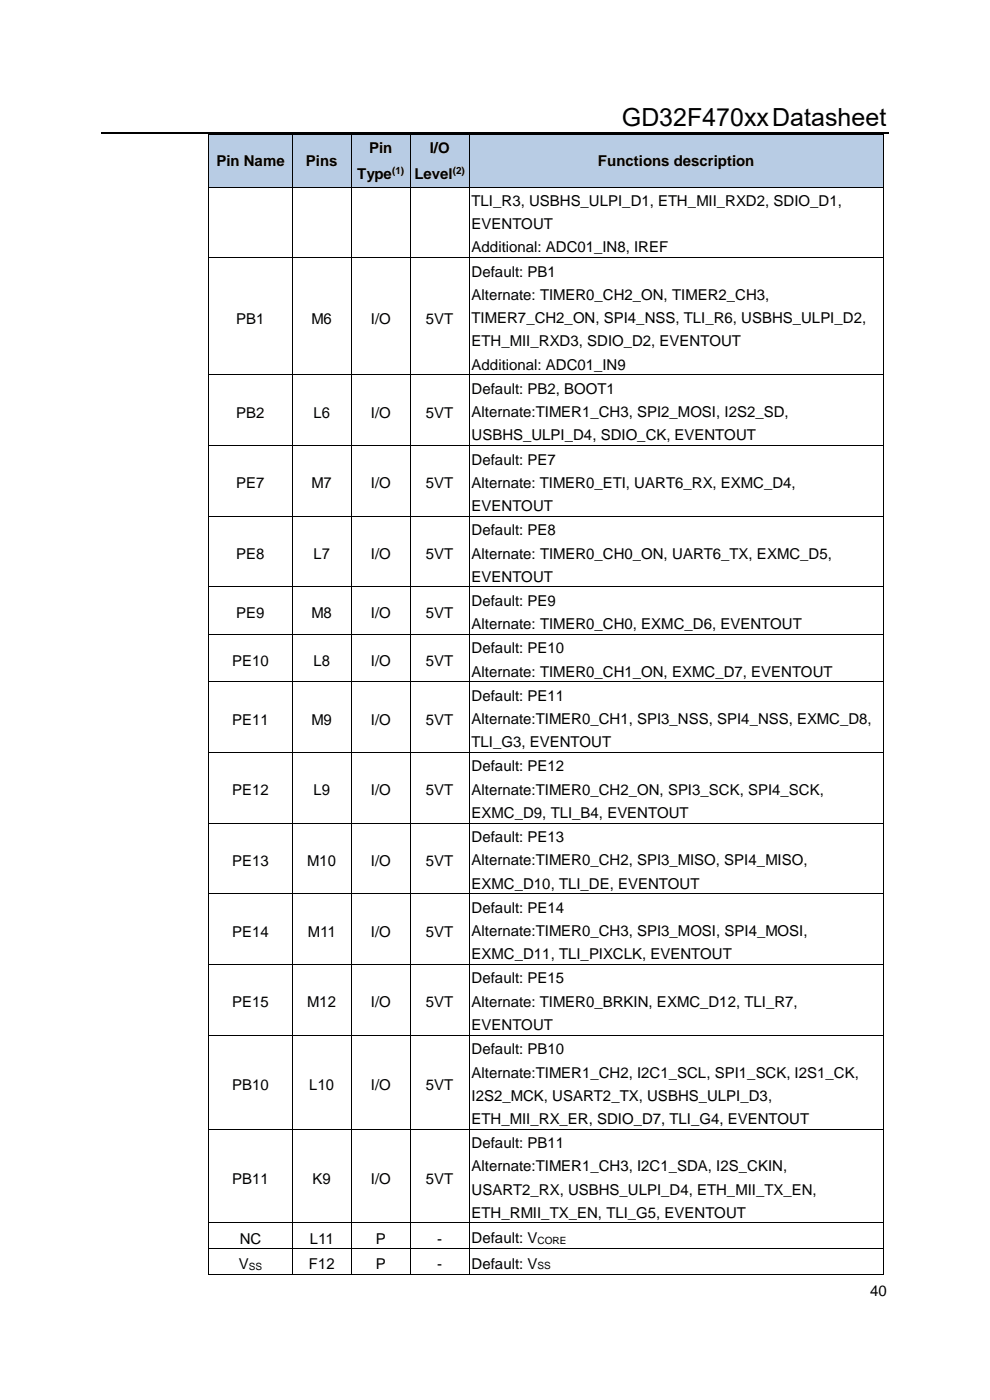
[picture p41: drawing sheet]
<svg xmlns="http://www.w3.org/2000/svg" width="210mm" height="297mm" viewBox="0 0 210 297" stroke-linecap="round" stroke-linejoin="round" font-family="sans-serif">
<defs><g id="words">
<text font-size="5.3" x="131.9" y="26.7">GD32F470xxDatasheet</text>
<g font-size="3.2">
<text x="45.9" y="35.2">Pin Name</text>
<text x="64.9" y="35.2">Pins</text>
<text x="78.3" y="32.5">Pin</text>
<text x="91.2" y="32.5">I/O</text>
<text x="126.9" y="35.2">Functions description</text>
<text x="75.8" y="38">Type</text>
<text x="87.9" y="38">Level</text>
<text x="100.1" y="43.7">TLI_R3, USBHS_ULPI_D1, ETH_MII_RXD2, SDIO_D1,</text>
<text x="100.1" y="48.6">EVENTOUT</text>
<text x="100.1" y="53.6">Additional: ADC01_IN8, IREF</text>
<text x="100.1" y="58.7">Default: PB1</text>
<text x="100.1" y="63.6">Alternate: TIMER0_CH2_ON, TIMER2_CH3,</text>
<text x="50.1" y="68.7">PB1</text>
<text x="66.1" y="68.7">M6</text>
<text x="78.7" y="68.7">I/O</text>
<text x="90.4" y="68.7">5VT</text>
<text x="100.1" y="68.5">TIMER7_CH2_ON, SPI4_NSS, TLI_R6, USBHS_ULPI_D2,</text>
<text x="100.1" y="73.5">ETH_MII_RXD3, SDIO_D2, EVENTOUT</text>
<text x="100.1" y="78.5">Additional: ADC01_IN9</text>
<text x="100.1" y="83.6">Default: PB2, BOOT1</text>
<text x="50.1" y="88.6">PB2</text>
<text x="66.5" y="88.6">L6</text>
<text x="78.7" y="88.6">I/O</text>
<text x="90.4" y="88.6">5VT</text>
<text x="100.1" y="88.5">Alternate:TIMER1_CH3, SPI2_MOSI, I2S2_SD,</text>
<text x="100.1" y="93.4">USBHS_ULPI_D4, SDIO_CK, EVENTOUT</text>
<text x="100.1" y="98.6">Default: PE7</text>
<text x="50.1" y="103.6">PE7</text>
<text x="66.1" y="103.6">M7</text>
<text x="78.7" y="103.6">I/O</text>
<text x="90.4" y="103.6">5VT</text>
<text x="100.1" y="103.5">Alternate: TIMER0_ETI, UART6_RX, EXMC_D4,</text>
<text x="100.1" y="108.4">EVENTOUT</text>
<text x="100.1" y="113.6">Default: PE8</text>
<text x="50.1" y="118.6">PE8</text>
<text x="66.5" y="118.6">L7</text>
<text x="78.7" y="118.6">I/O</text>
<text x="90.4" y="118.6">5VT</text>
<text x="100.1" y="118.5">Alternate: TIMER0_CH0_ON, UART6_TX, EXMC_D5,</text>
<text x="100.1" y="123.4">EVENTOUT</text>
<text x="50.1" y="131.1">PE9</text>
<text x="66.1" y="131.1">M8</text>
<text x="78.7" y="131.1">I/O</text>
<text x="90.4" y="131.1">5VT</text>
<text x="100.1" y="128.5">Default: PE9</text>
<text x="100.1" y="133.5">Alternate: TIMER0_CH0, EXMC_D6, EVENTOUT</text>
<text x="49.3" y="141.2">PE10</text>
<text x="66.5" y="141.2">L8</text>
<text x="78.7" y="141.2">I/O</text>
<text x="90.4" y="141.2">5VT</text>
<text x="100.1" y="138.6">Default: PE10</text>
<text x="100.1" y="143.5">Alternate: TIMER0_CH1_ON, EXMC_D7, EVENTOUT</text>
<text x="100.1" y="148.6">Default: PE11</text>
<text x="49.3" y="153.7">PE11</text>
<text x="66.1" y="153.7">M9</text>
<text x="78.7" y="153.7">I/O</text>
<text x="90.4" y="153.7">5VT</text>
<text x="100.1" y="153.6">Alternate:TIMER0_CH1, SPI3_NSS, SPI4_NSS, EXMC_D8,</text>
<text x="100.1" y="158.5">TLI_G3, EVENTOUT</text>
<text x="100.1" y="163.6">Default: PE12</text>
<text x="49.3" y="168.7">PE12</text>
<text x="66.5" y="168.7">L9</text>
<text x="78.7" y="168.7">I/O</text>
<text x="90.4" y="168.7">5VT</text>
<text x="100.1" y="168.6">Alternate:TIMER0_CH2_ON, SPI3_SCK, SPI4_SCK,</text>
<text x="100.1" y="173.5">EXMC_D9, TLI_B4, EVENTOUT</text>
<text x="100.1" y="178.6">Default: PE13</text>
<text x="49.3" y="183.7">PE13</text>
<text x="65.2" y="183.7">M10</text>
<text x="78.7" y="183.7">I/O</text>
<text x="90.4" y="183.7">5VT</text>
<text x="100.1" y="183.6">Alternate:TIMER0_CH2, SPI3_MISO, SPI4_MISO,</text>
<text x="100.1" y="188.5">EXMC_D10, TLI_DE, EVENTOUT</text>
<text x="100.1" y="193.7">Default: PE14</text>
<text x="49.3" y="198.7">PE14</text>
<text x="65.3" y="198.7">M11</text>
<text x="78.7" y="198.7">I/O</text>
<text x="90.4" y="198.7">5VT</text>
<text x="100.1" y="198.6">Alternate:TIMER0_CH3, SPI3_MOSI, SPI4_MOSI,</text>
<text x="100.1" y="203.5">EXMC_D11, TLI_PIXCLK, EVENTOUT</text>
<text x="100.1" y="208.6">Default: PE15</text>
<text x="49.3" y="213.7">PE15</text>
<text x="65.2" y="213.7">M12</text>
<text x="78.7" y="213.7">I/O</text>
<text x="90.4" y="213.7">5VT</text>
<text x="100.1" y="213.6">Alternate: TIMER0_BRKIN, EXMC_D12, TLI_R7,</text>
<text x="100.1" y="218.5">EVENTOUT</text>
<text x="100.1" y="223.6">Default: PB10</text>
<text x="49.3" y="231.2">PB10</text>
<text x="65.6" y="231.2">L10</text>
<text x="78.7" y="231.2">I/O</text>
<text x="90.4" y="231.2">5VT</text>
<text x="100.1" y="228.6">Alternate:TIMER1_CH2, I2C1_SCL, SPI1_SCK, I2S1_CK,</text>
<text x="100.1" y="233.5">I2S2_MCK, USART2_TX, USBHS_ULPI_D3,</text>
<text x="100.1" y="238.5">ETH_MII_RX_ER, SDIO_D7, TLI_G4, EVENTOUT</text>
<text x="100.1" y="243.6">Default: PB11</text>
<text x="49.3" y="251.1">PB11</text>
<text x="66.3" y="251.1">K9</text>
<text x="78.7" y="251.1">I/O</text>
<text x="90.4" y="251.1">5VT</text>
<text x="100.1" y="248.5">Alternate:TIMER1_CH3, I2C1_SDA, I2S_CKIN,</text>
<text x="100.1" y="253.4">USART2_RX, USBHS_ULPI_D4, ETH_MII_TX_EN,</text>
<text x="50.8" y="263.8">NC</text>
<text x="65.7" y="263.8">L11</text>
<text x="79.7" y="263.8">P</text>
<text x="92.7" y="263.8">-</text>
<text x="100.1" y="258.4">ETH_RMII_TX_EN, TLI_G5, EVENTOUT</text>
<text x="100.1" y="263.7">Default: V</text>
<text x="50.7" y="269.3">V</text>
<text x="65.5" y="269.3">F12</text>
<text x="79.7" y="269.3">P</text>
<text x="92.7" y="269.3">-</text>
<text x="100.1" y="269.1">Default: V</text>
<text x="184.6" y="275">40</text>
</g>
<g font-size="2.1">
<text x="83.2" y="36.9">(1)</text>
<text x="96" y="36.9">(2)</text>
<text x="114" y="263.9">CORE</text>
<text x="52.8" y="269.4">SS</text>
<text x="114" y="269.3">SS</text>
</g>
</g></defs>
<path d="M21.5 28.3h167.1" fill="none" stroke="#000" stroke-width=".25"/>
<g fill="#b8cce4">
<path d="M44.4 28.6h17.5v11h-17.5z" fill-rule="evenodd"/>
<path d="M44.8 31.3h16.7v5.5h-16.7z" fill-rule="evenodd"/>
<path d="M62.1 28.6h12.3v11h-12.3z" fill-rule="evenodd"/>
<path d="M62.5 31.3h11.5v5.5h-11.5z" fill-rule="evenodd"/>
<path d="M74.6 28.6h12.3v11h-12.3z" fill-rule="evenodd"/>
<path d="M75 28.6h11.5v5.5h-11.5z" fill-rule="evenodd"/>
<path d="M75 34.1h11.5v5.5h-11.5z" fill-rule="evenodd"/>
<path d="M87 28.6h12.5v11h-12.5z" fill-rule="evenodd"/>
<path d="M87.5 28.6h11.5v5.5h-11.5z" fill-rule="evenodd"/>
<path d="M87.5 34.1h11.5v5.5h-11.5z" fill-rule="evenodd"/>
<path d="M99.5 28.6h87.8v11h-87.8z" fill-rule="evenodd"/>
<path d="M100.1 31.3h86.8v5.5h-86.8z" fill-rule="evenodd"/>
</g>
<g fill="#000">
<path d="M44.2 28.4h.2v.2h-.2z" fill-rule="evenodd"/>
<path d="M44.2 28.4h.2v.2h-.2z" fill-rule="evenodd"/>
<path d="M44.2 39.6h.2v.2h-.2z" fill-rule="evenodd"/>
<path d="M61.9 28.4h.2v.2h-.2z" fill-rule="evenodd"/>
<path d="M61.9 39.6h.2v.2h-.2z" fill-rule="evenodd"/>
<path d="M74.4 28.4h.2v.2h-.2z" fill-rule="evenodd"/>
<path d="M74.4 39.6h.2v.2h-.2z" fill-rule="evenodd"/>
<path d="M87 28.4h.1v.2h-.1z" fill-rule="evenodd"/>
<path d="M87 39.6h.1v.2h-.1z" fill-rule="evenodd"/>
<path d="M99.5 28.4h.1v.2h-.1z" fill-rule="evenodd"/>
<path d="M99.5 39.6h.1v.2h-.1z" fill-rule="evenodd"/>
<path d="M187.3 28.4h.1v.2h-.1z" fill-rule="evenodd"/>
<path d="M187.3 28.4h.1v.2h-.1z" fill-rule="evenodd"/>
<path d="M187.3 39.6h.1v.2h-.1z" fill-rule="evenodd"/>
<path d="M44.2 54.6h.2v.1h-.2z" fill-rule="evenodd"/>
<path d="M61.9 54.6h.2v.1h-.2z" fill-rule="evenodd"/>
<path d="M74.4 54.6h.2v.1h-.2z" fill-rule="evenodd"/>
<path d="M87 54.6h.1v.1h-.1z" fill-rule="evenodd"/>
<path d="M99.5 54.6h.1v.1h-.1z" fill-rule="evenodd"/>
<path d="M187.3 54.6h.1v.1h-.1z" fill-rule="evenodd"/>
<path d="M44.2 79.4h.2v.2h-.2z" fill-rule="evenodd"/>
<path d="M61.9 79.4h.2v.2h-.2z" fill-rule="evenodd"/>
<path d="M74.4 79.4h.2v.2h-.2z" fill-rule="evenodd"/>
<path d="M87 79.4h.1v.2h-.1z" fill-rule="evenodd"/>
<path d="M99.5 79.4h.1v.2h-.1z" fill-rule="evenodd"/>
<path d="M187.3 79.4h.1v.2h-.1z" fill-rule="evenodd"/>
<path d="M44.2 94.5h.2v.1h-.2z" fill-rule="evenodd"/>
<path d="M61.9 94.5h.2v.1h-.2z" fill-rule="evenodd"/>
<path d="M74.4 94.5h.2v.1h-.2z" fill-rule="evenodd"/>
<path d="M87 94.5h.1v.1h-.1z" fill-rule="evenodd"/>
<path d="M99.5 94.5h.1v.1h-.1z" fill-rule="evenodd"/>
<path d="M187.3 94.5h.1v.1h-.1z" fill-rule="evenodd"/>
<path d="M44.2 109.4h.2v.2h-.2z" fill-rule="evenodd"/>
<path d="M61.9 109.4h.2v.2h-.2z" fill-rule="evenodd"/>
<path d="M74.4 109.4h.2v.2h-.2z" fill-rule="evenodd"/>
<path d="M87 109.4h.1v.2h-.1z" fill-rule="evenodd"/>
<path d="M99.5 109.4h.1v.2h-.1z" fill-rule="evenodd"/>
<path d="M187.3 109.4h.1v.2h-.1z" fill-rule="evenodd"/>
<path d="M44.2 124.4h.2v.2h-.2z" fill-rule="evenodd"/>
<path d="M44.2 134.5h.2v.1h-.2z" fill-rule="evenodd"/>
<path d="M61.9 124.4h.2v.2h-.2z" fill-rule="evenodd"/>
<path d="M61.9 134.5h.2v.1h-.2z" fill-rule="evenodd"/>
<path d="M74.4 124.4h.2v.2h-.2z" fill-rule="evenodd"/>
<path d="M74.4 134.5h.2v.1h-.2z" fill-rule="evenodd"/>
<path d="M87 124.4h.1v.2h-.1z" fill-rule="evenodd"/>
<path d="M87 134.5h.1v.1h-.1z" fill-rule="evenodd"/>
<path d="M99.5 124.4h.1v.2h-.1z" fill-rule="evenodd"/>
<path d="M99.5 134.5h.1v.1h-.1z" fill-rule="evenodd"/>
<path d="M187.3 124.4h.1v.2h-.1z" fill-rule="evenodd"/>
<path d="M187.3 134.5h.1v.1h-.1z" fill-rule="evenodd"/>
<path d="M44.2 144.5h.2v.2h-.2z" fill-rule="evenodd"/>
<path d="M44.2 159.5h.2v.2h-.2z" fill-rule="evenodd"/>
<path d="M61.9 144.5h.2v.2h-.2z" fill-rule="evenodd"/>
<path d="M61.9 159.5h.2v.2h-.2z" fill-rule="evenodd"/>
<path d="M74.4 144.5h.2v.2h-.2z" fill-rule="evenodd"/>
<path d="M74.4 159.5h.2v.2h-.2z" fill-rule="evenodd"/>
<path d="M87 144.5h.1v.2h-.1z" fill-rule="evenodd"/>
<path d="M87 159.5h.1v.2h-.1z" fill-rule="evenodd"/>
<path d="M99.5 144.5h.1v.2h-.1z" fill-rule="evenodd"/>
<path d="M99.5 159.5h.1v.2h-.1z" fill-rule="evenodd"/>
<path d="M187.3 144.5h.1v.2h-.1z" fill-rule="evenodd"/>
<path d="M187.3 159.5h.1v.2h-.1z" fill-rule="evenodd"/>
<path d="M44.2 174.5h.2v.2h-.2z" fill-rule="evenodd"/>
<path d="M61.9 174.5h.2v.2h-.2z" fill-rule="evenodd"/>
<path d="M74.4 174.5h.2v.2h-.2z" fill-rule="evenodd"/>
<path d="M87 174.5h.1v.2h-.1z" fill-rule="evenodd"/>
<path d="M99.5 174.5h.1v.2h-.1z" fill-rule="evenodd"/>
<path d="M187.3 174.5h.1v.2h-.1z" fill-rule="evenodd"/>
<path d="M44.2 189.5h.2v.2h-.2z" fill-rule="evenodd"/>
<path d="M61.9 189.5h.2v.2h-.2z" fill-rule="evenodd"/>
<path d="M74.4 189.5h.2v.2h-.2z" fill-rule="evenodd"/>
<path d="M87 189.5h.1v.2h-.1z" fill-rule="evenodd"/>
<path d="M99.5 189.5h.1v.2h-.1z" fill-rule="evenodd"/>
<path d="M187.3 189.5h.1v.2h-.1z" fill-rule="evenodd"/>
<path d="M44.2 204.5h.2v.2h-.2z" fill-rule="evenodd"/>
<path d="M44.2 219.5h.2v.2h-.2z" fill-rule="evenodd"/>
<path d="M61.9 204.5h.2v.2h-.2z" fill-rule="evenodd"/>
<path d="M61.9 219.5h.2v.2h-.2z" fill-rule="evenodd"/>
<path d="M74.4 204.5h.2v.2h-.2z" fill-rule="evenodd"/>
<path d="M74.4 219.5h.2v.2h-.2z" fill-rule="evenodd"/>
<path d="M87 204.5h.1v.2h-.1z" fill-rule="evenodd"/>
<path d="M87 219.5h.1v.2h-.1z" fill-rule="evenodd"/>
<path d="M99.5 204.5h.1v.2h-.1z" fill-rule="evenodd"/>
<path d="M99.5 219.5h.1v.2h-.1z" fill-rule="evenodd"/>
<path d="M187.3 204.5h.1v.2h-.1z" fill-rule="evenodd"/>
<path d="M187.3 219.5h.1v.2h-.1z" fill-rule="evenodd"/>
<path d="M44.2 239.5h.2v.1h-.2z" fill-rule="evenodd"/>
<path d="M61.9 239.5h.2v.1h-.2z" fill-rule="evenodd"/>
<path d="M74.4 239.5h.2v.1h-.2z" fill-rule="evenodd"/>
<path d="M87 239.5h.1v.1h-.1z" fill-rule="evenodd"/>
<path d="M99.5 239.5h.1v.1h-.1z" fill-rule="evenodd"/>
<path d="M187.3 239.5h.1v.1h-.1z" fill-rule="evenodd"/>
<path d="M44.2 259.4h.2v.1h-.2z" fill-rule="evenodd"/>
<path d="M61.9 259.4h.2v.1h-.2z" fill-rule="evenodd"/>
<path d="M74.4 259.4h.2v.1h-.2z" fill-rule="evenodd"/>
<path d="M87 259.4h.1v.1h-.1z" fill-rule="evenodd"/>
<path d="M99.5 259.4h.1v.1h-.1z" fill-rule="evenodd"/>
<path d="M187.3 259.4h.1v.1h-.1z" fill-rule="evenodd"/>
<path d="M44.2 264.9h.2v.1h-.2z" fill-rule="evenodd"/>
<path d="M44.2 270.3h.2v.2h-.2z" fill-rule="evenodd"/>
<path d="M44.2 270.3h.2v.2h-.2z" fill-rule="evenodd"/>
<path d="M61.9 264.9h.2v.1h-.2z" fill-rule="evenodd"/>
<path d="M61.9 270.3h.2v.2h-.2z" fill-rule="evenodd"/>
<path d="M74.4 264.9h.2v.1h-.2z" fill-rule="evenodd"/>
<path d="M74.4 270.3h.2v.2h-.2z" fill-rule="evenodd"/>
<path d="M87 264.9h.1v.1h-.1z" fill-rule="evenodd"/>
<path d="M87 270.3h.1v.2h-.1z" fill-rule="evenodd"/>
<path d="M99.5 264.9h.1v.1h-.1z" fill-rule="evenodd"/>
<path d="M99.5 270.3h.1v.2h-.1z" fill-rule="evenodd"/>
<path d="M187.3 264.9h.1v.1h-.1z" fill-rule="evenodd"/>
<path d="M187.3 270.3h.1v.2h-.1z" fill-rule="evenodd"/>
<path d="M187.3 270.3h.1v.2h-.1z" fill-rule="evenodd"/>
</g>
<g fill="none" stroke="#000" stroke-width=".21">
<path d="M44.3 28.6v11M44.3 39.8v14.8M44.4 28.5h17.5M44.4 39.7h17.5M62 28.6v11M62 39.8v14.8M62.1 28.5h12.3M62.1 39.7h12.3M74.5 28.6v11M74.5 39.8v14.8M74.6 28.5h12.4M74.6 39.7h12.4"/>
<path d="M87.1 28.6v11M87.1 39.8v14.8M87.1 28.5h12.4M87.1 39.7h12.4M99.5 28.6v11M99.5 39.8v14.8M99.6 28.5h87.7M99.6 39.7h87.7M187.4 28.6v11M187.4 39.8v14.8M44.3 54.7v24.7M44.4 54.7h17.5"/>
<path d="M62 54.7v24.7M62.1 54.7h12.3M74.5 54.7v24.7M74.6 54.7h12.4M87.1 54.7v24.7M87.1 54.7h12.4M99.5 54.7v24.7M99.6 54.7h87.7M187.4 54.7v24.7M44.3 79.6v14.9M44.4 79.5h17.5M62 79.6v14.9"/>
<path d="M62.1 79.5h12.3M74.5 79.6v14.9M74.6 79.5h12.4M87.1 79.6v14.9M87.1 79.5h12.4M99.5 79.6v14.9M99.6 79.5h87.7M187.4 79.6v14.9M44.3 94.6v14.8M44.4 94.5h17.5M62 94.6v14.8M62.1 94.5h12.3"/>
<path d="M74.5 94.6v14.8M74.6 94.5h12.4M87.1 94.6v14.8M87.1 94.5h12.4M99.5 94.6v14.8M99.6 94.5h87.7M187.4 94.6v14.8M44.3 109.6v14.8M44.4 109.5h17.5M62 109.6v14.8M62.1 109.5h12.3M74.5 109.6v14.8"/>
<path d="M74.6 109.5h12.4M87.1 109.6v14.8M87.1 109.5h12.4M99.5 109.6v14.8M99.6 109.5h87.7M187.4 109.6v14.8M44.3 124.6v9.9M44.3 134.6v9.9M44.4 124.5h17.5M44.4 134.6h17.5M62 124.6v9.9M62 134.6v9.9"/>
<path d="M62.1 124.5h12.3M62.1 134.6h12.3M74.5 124.6v9.9M74.5 134.6v9.9M74.6 124.5h12.4M74.6 134.6h12.4M87.1 124.6v9.9M87.1 134.6v9.9M87.1 124.5h12.4M87.1 134.6h12.4M99.5 124.6v9.9M99.5 134.6v9.9"/>
<path d="M99.6 124.5h87.7M99.6 134.6h87.7M187.4 124.6v9.9M187.4 134.6v9.9M44.3 144.7v14.8M44.3 159.7v14.8M44.4 144.6h17.5M44.4 159.6h17.5M62 144.7v14.8M62 159.7v14.8M62.1 144.6h12.3M62.1 159.6h12.3"/>
<path d="M74.5 144.7v14.8M74.5 159.7v14.8M74.6 144.6h12.4M74.6 159.6h12.4M87.1 144.7v14.8M87.1 159.7v14.8M87.1 144.6h12.4M87.1 159.6h12.4M99.5 144.7v14.8M99.5 159.7v14.8M99.6 144.6h87.7M99.6 159.6h87.7"/>
<path d="M187.4 144.7v14.8M187.4 159.7v14.8M44.3 174.7v14.8M44.4 174.6h17.5M62 174.7v14.8M62.1 174.6h12.3M74.5 174.7v14.8M74.6 174.6h12.4M87.1 174.7v14.8M87.1 174.6h12.4M99.5 174.7v14.8M99.6 174.6h87.7"/>
<path d="M187.4 174.7v14.8M44.3 189.7v14.8M44.4 189.6h17.5M62 189.7v14.8M62.1 189.6h12.3M74.5 189.7v14.8M74.6 189.6h12.4M87.1 189.7v14.8M87.1 189.6h12.4M99.5 189.7v14.8M99.6 189.6h87.7M187.4 189.7v14.8"/>
<path d="M44.3 204.7v14.8M44.3 219.7v19.8M44.4 204.6h17.5M44.4 219.6h17.5M62 204.7v14.8M62 219.7v19.8M62.1 204.6h12.3M62.1 219.6h12.3M74.5 204.7v14.8M74.5 219.7v19.8M74.6 204.6h12.4M74.6 219.6h12.4"/>
<path d="M87.1 204.7v14.8M87.1 219.7v19.8M87.1 204.6h12.4M87.1 219.6h12.4M99.5 204.7v14.8M99.5 219.7v19.8M99.6 204.6h87.7M99.6 219.6h87.7M187.4 204.7v14.8M187.4 219.7v19.8M44.3 239.6v19.8M44.4 239.6h17.5"/>
<path d="M62 239.6v19.8M62.1 239.6h12.3M74.5 239.6v19.8M74.6 239.6h12.4M87.1 239.6v19.8M87.1 239.6h12.4M99.5 239.6v19.8M99.6 239.6h87.7M187.4 239.6v19.8M44.3 259.5v5.4M44.4 259.5h17.5M62 259.5v5.4"/>
<path d="M62.1 259.5h12.3M74.5 259.5v5.4M74.6 259.5h12.4M87.1 259.5v5.4M87.1 259.5h12.4M99.5 259.5v5.4M99.6 259.5h87.7M187.4 259.5v5.4M44.3 265v5.3M44.4 265h17.5M44.4 270.4h17.5M62 265v5.3"/>
<path d="M62.1 265h12.3M62.1 270.4h12.3M74.5 265v5.3M74.6 265h12.4M74.6 270.4h12.4M87.1 265v5.3M87.1 265h12.4M87.1 270.4h12.4M99.5 265v5.3M99.6 265h87.7M99.6 270.4h87.7M187.4 265v5.3"/>
</g>
<use href="#words"/>
</svg>
